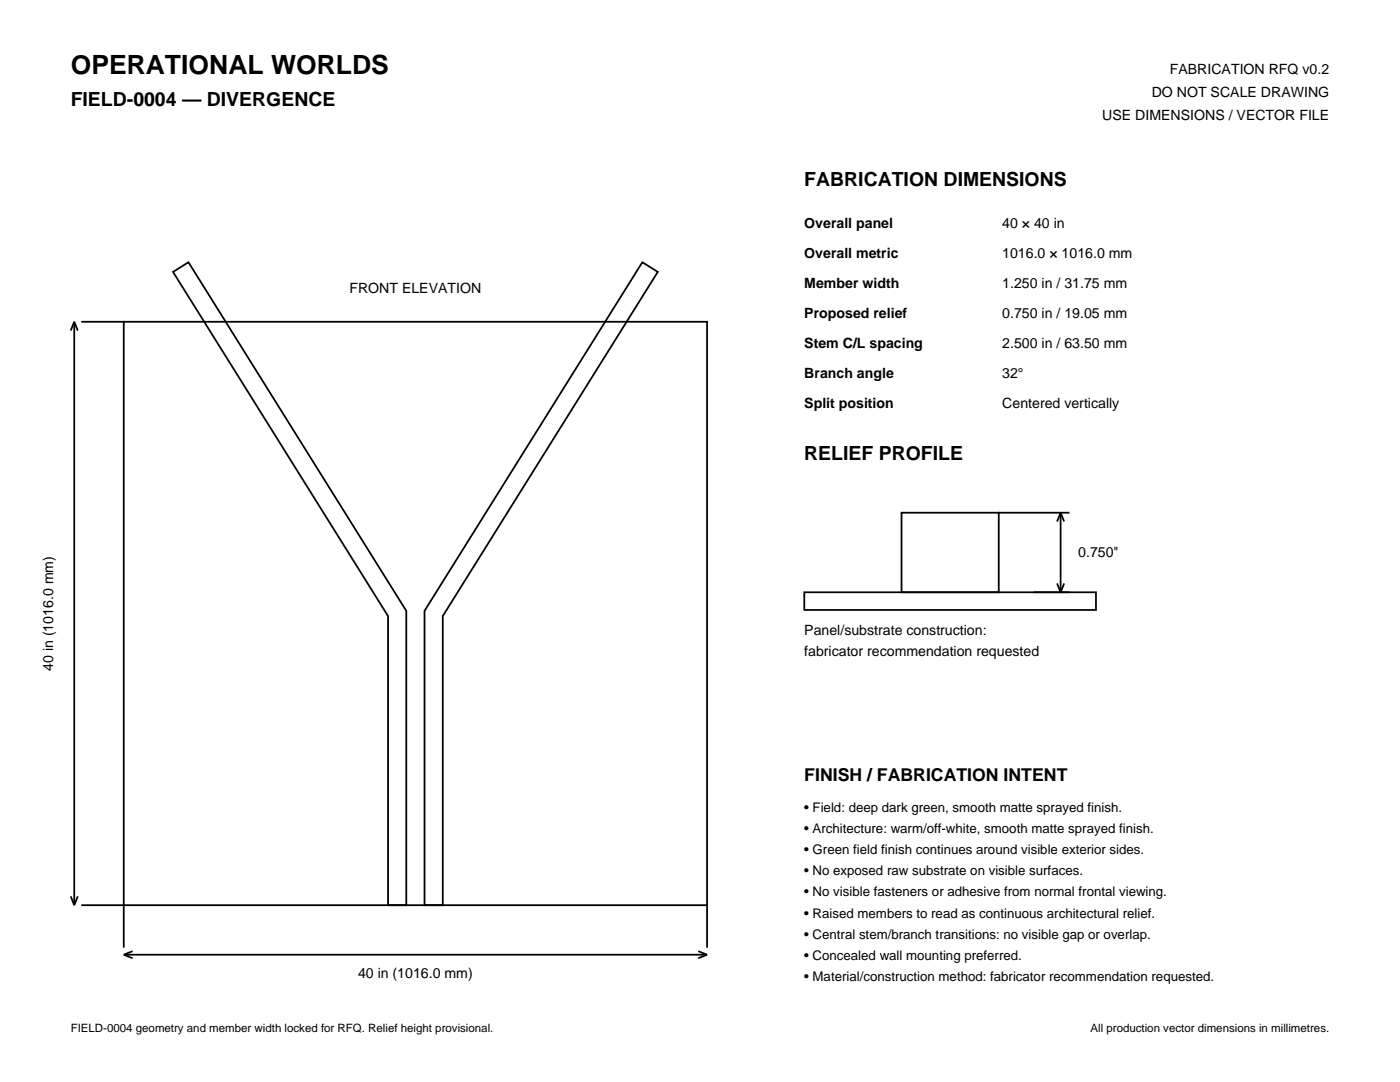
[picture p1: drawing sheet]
<svg xmlns="http://www.w3.org/2000/svg" width="279mm" height="216mm" viewBox="0 0 279 216" stroke-linecap="round" stroke-linejoin="round" font-family="sans-serif">
<defs><g id="words">
<text font-size="5.3" x="14.1" y="14.8">OPERATIONAL WORLDS</text>
<g font-size="3.9">
<text x="14.1" y="21.2">FIELD-0004 — DIVERGENCE</text>
<text x="160.5" y="37">FABRICATION DIMENSIONS</text>
<text x="160.5" y="91.7">RELIEF PROFILE</text>
</g>
<text font-size="3.5" x="160.5" y="155.9">FINISH / FABRICATION INTENT</text>
<g font-size="2.8">
<text x="233.5" y="14.8">FABRICATION RFQ v0.2</text>
<text x="220" y="24">USE DIMENSIONS / VECTOR FILE</text>
<text x="229.9" y="19.4">DO NOT SCALE DRAWING</text>
<text x="160.5" y="45.5">Overall panel</text>
<text x="200" y="45.5">40 × 40 in</text>
<text x="160.5" y="51.5">Overall metric</text>
<text x="200" y="51.5">1016.0 × 1016.0 mm</text>
<text x="69.7" y="58.6">FRONT ELEVATION</text>
<text x="160.5" y="57.5">Member width</text>
<text x="200" y="57.5">1.250 in / 31.75 mm</text>
<text x="160.5" y="63.5">Proposed relief</text>
<text x="200" y="63.5">0.750 in / 19.05 mm</text>
<text x="160.5" y="69.5">Stem C/L spacing</text>
<text x="200" y="69.5">2.500 in / 63.50 mm</text>
<text x="160.5" y="75.5">Branch angle</text>
<text x="200" y="75.5">32°</text>
<text x="160.5" y="81.5">Split position</text>
<text x="200" y="81.5">Centered vertically</text>
<text x="215.2" y="111.1">0.750&quot;</text>
<text x="160.5" y="126.6">Panel/substrate construction:</text>
<text x="160.5" y="130.9">fabricator recommendation requested</text>
<text x="10.6" y="133.9" transform="rotate(-90 10.6 133.9)">40 in (1016.0 mm)</text>
<text x="71.5" y="195.1">40 in (1016.0 mm)</text>
</g>
<g font-size="2.6">
<text x="160.5" y="161.9">• Field: deep dark green, smooth matte sprayed finish.</text>
<text x="160.5" y="166.2">• Architecture: warm/off-white, smooth matte sprayed finish.</text>
<text x="160.5" y="170.4">• Green field finish continues around visible exterior sides.</text>
<text x="160.5" y="174.6">• No exposed raw substrate on visible surfaces.</text>
<text x="160.5" y="178.9">• No visible fasteners or adhesive from normal frontal viewing.</text>
<text x="160.5" y="183.1">• Raised members to read as continuous architectural relief.</text>
<text x="160.5" y="187.3">• Central stem/branch transitions: no visible gap or overlap.</text>
<text x="160.5" y="191.6">• Concealed wall mounting preferred.</text>
<text x="160.5" y="195.8">• Material/construction method: fabricator recommendation requested.</text>
</g>
<g font-size="2.3">
<text x="14.1" y="206">FIELD-0004 geometry and member width locked for RFQ. Relief height provisional.</text>
<text x="217.6" y="206">All production vector dimensions in millimetres.</text>
</g>
</g></defs>
<g fill="none" stroke="#000" stroke-width=".35">
<path d="M34.5 54.3l3.1-2 43.5 69.6v58.7h-3.7v-57.7zM128.2 52.3l3.1 2-42.9 68.6v57.7h-3.7v-58.7zM14.8 64.2v116.4M14.8 64.2l.7 1.8M14.8 64.2l-.7 1.8M16.2 64.2h8.5M24.7 64.2h116.4v116.4h-116.4zM160.5 118.2h58.2v3.5h-58.2zM179.9 102.3h19.4v15.9h-19.4zM199.3 102.3h14.1M206.4 118.2h7M211 116.4l.7 1.8"/>
<path d="M211.7 102.3v15.9M211.7 102.3l.7 1.8M211.7 102.3l-.7 1.8M212.4 116.4l-.7 1.8M14.1 178.9l.7 1.7M15.5 178.9l-.7 1.7M16.2 180.6h8.5v8.5M24.7 190.5h116.4M24.7 190.5l1.8 .7M26.5 189.8l-1.8 .7M139.3 189.8l1.8 .7M141.1 180.6v8.5"/>
<path d="M141.1 190.5l-1.8 .7"/>
</g>
<use href="#words"/>
</svg>
